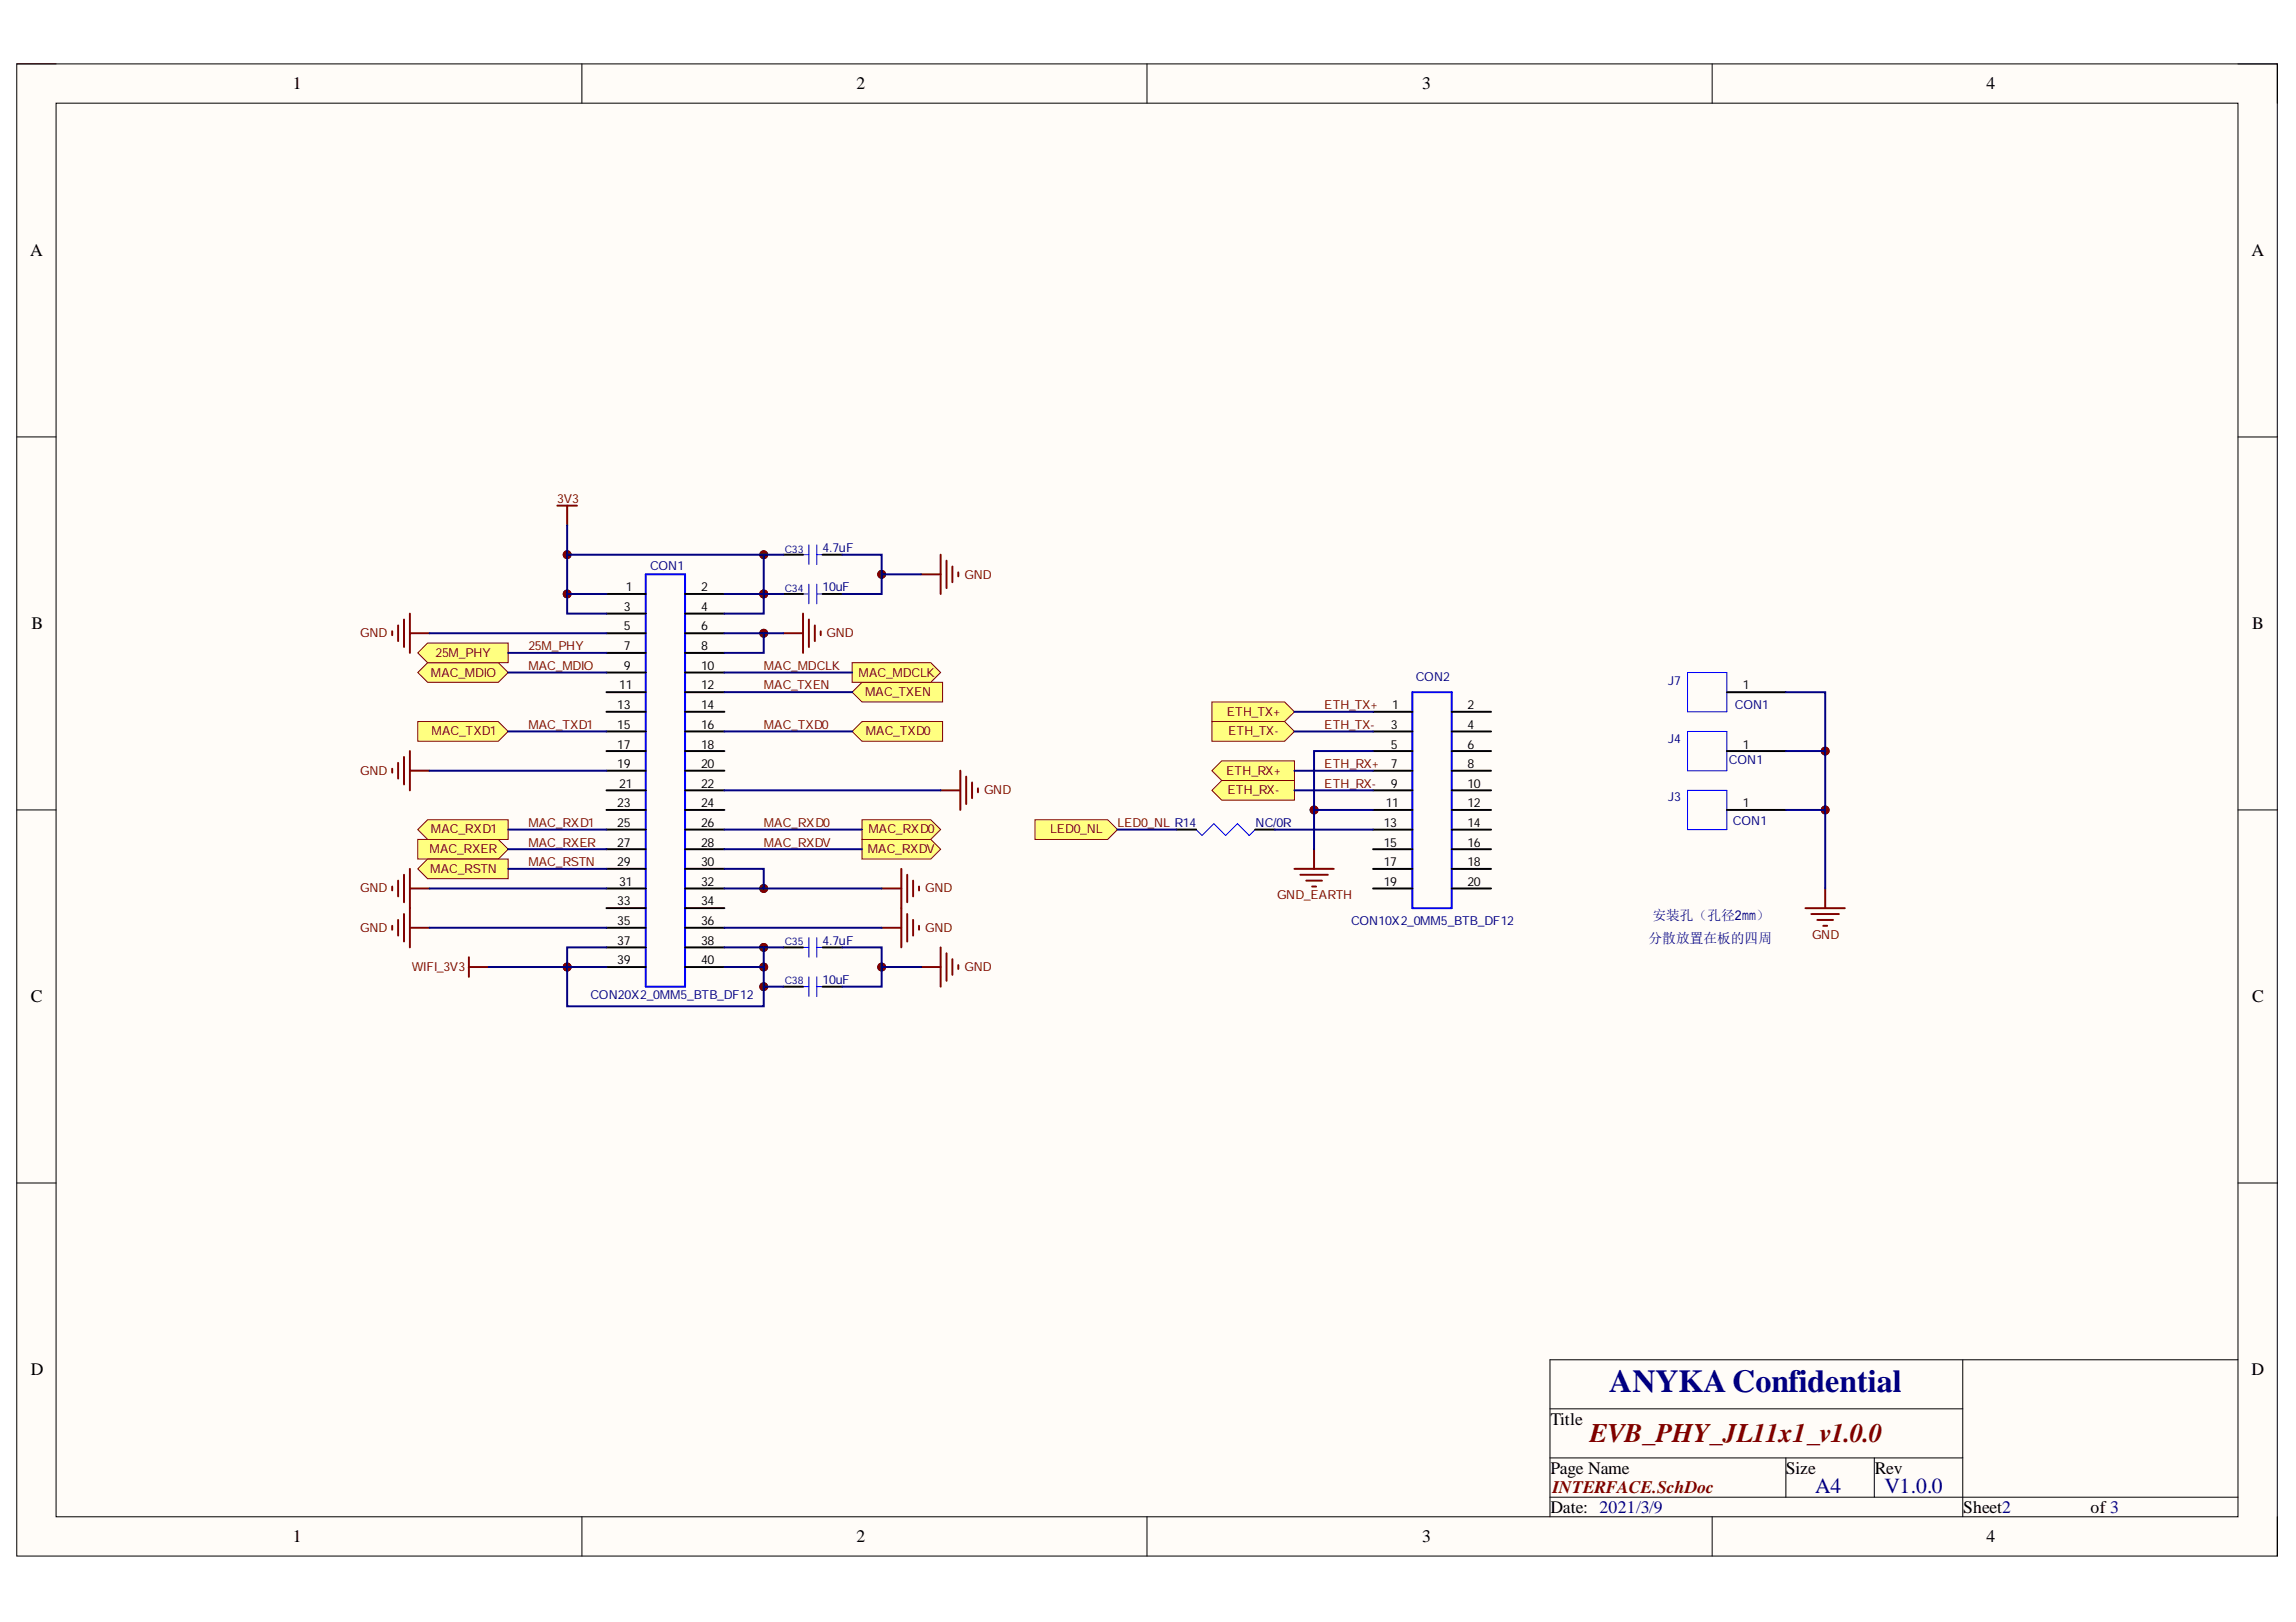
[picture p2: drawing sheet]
<svg xmlns="http://www.w3.org/2000/svg" width="297mm" height="210mm" viewBox="0 0 297 210" stroke-linecap="round" stroke-linejoin="round" font-family="sans-serif">
<defs><g id="words">
<text font-size="4.1" fill="#000080" x="208.2" y="180.1">ANYKA Confidential</text>
<text font-size="3.5" fill="#800000" x="205.7" y="186.6">EVB_PHY_JL11x1_v1.0.0</text>
<g font-size="2.8" fill="#000080">
<text x="234.9" y="193.1">A4</text>
<text x="243.8" y="193.1">V1.0.0</text>
</g>
<g font-size="2.3">
<text x="37.9" y="11.6">1</text>
<text x="110.8" y="11.6">2</text>
<text x="184" y="11.6">3</text>
<text x="257" y="11.6">4</text>
<text x="3.9" y="33.1">A</text>
<text x="291.3" y="33.1">A</text>
<text x="4.1" y="81.4">B</text>
<text x="291.4" y="81.4">B</text>
<text x="4" y="129.7">C</text>
<text x="291.4" y="129.7">C</text>
<text x="4" y="177.9">D</text>
<text x="291.3" y="177.9">D</text>
<text x="200.6" y="184.4">Title</text>
<text x="200.6" y="190.7">Page Name</text>
<text x="231" y="190.7">Size</text>
<text x="242.5" y="190.7">Rev</text>
<text x="200.6" y="195.8">Date: 2021/3/9</text>
<text x="254" y="195.8">Sheet2</text>
<text x="270.5" y="195.8">of 3</text>
<text x="37.9" y="199.6">1</text>
<text x="110.8" y="199.6">2</text>
<text x="184" y="199.6">3</text>
<text x="257" y="199.6">4</text>
</g>
<text font-size="2.3" fill="#800000" x="200.8" y="193.2">INTERFACE.SchDoc</text>
<g font-size="1.8" fill="#000080">
<text x="213.8" y="119">安装孔（孔径</text>
<text x="227.2" y="119">）</text>
<text x="213.3" y="122.1">分散放置在板的四周</text>
</g>
<g font-size="1.6" fill="#800000">
<text x="72.1" y="65.1">3V3</text>
<text x="124.8" y="74.9">GND</text>
<text x="46.6" y="82.5">GND</text>
<text x="106.9" y="82.5">GND</text>
<text x="55.8" y="87.6">MAC_MDIO</text>
<text x="56.3" y="85">25M_PHY</text>
<text x="68.4" y="86.6">MAC_MDIO</text>
<text x="68.4" y="84.1">25M_PHY</text>
<text x="98.8" y="86.6">MAC_MDCLK</text>
<text x="98.8" y="89.2">MAC_TXEN</text>
<text x="111.1" y="87.6">MAC_MDCLK</text>
<text x="55.8" y="95.2">MAC_TXD1</text>
<text x="68.4" y="94.3">MAC_TXD1</text>
<text x="98.8" y="94.3">MAC_TXD0</text>
<text x="111.9" y="90.1">MAC_TXEN</text>
<text x="112" y="95.2">MAC_TXD0</text>
<text x="158.7" y="92.6">ETH_TX+</text>
<text x="158.9" y="95.2">ETH_TX-</text>
<text x="171.3" y="91.7">ETH_TX+</text>
<text x="171.3" y="94.3">ETH_TX-</text>
<text x="46.6" y="100.2">GND</text>
<text x="158.6" y="100.2">ETH_RX+</text>
<text x="171.3" y="99.4">ETH_RX+</text>
<text x="171.3" y="101.9">ETH_RX-</text>
<text x="55.8" y="107.9">MAC_RXD1</text>
<text x="68.4" y="107">MAC_RXD1</text>
<text x="98.8" y="107">MAC_RXD0</text>
<text x="112.3" y="107.9">MAC_RXD0</text>
<text x="127.3" y="102.8">GND</text>
<text x="135.9" y="107.9">LED0_NL</text>
<text x="144.6" y="107">LED0_NL R14</text>
<text x="158.8" y="102.8">ETH_RX-</text>
<text x="55.6" y="110.4">MAC_RXER</text>
<text x="55.7" y="112.9">MAC_RSTN</text>
<text x="68.4" y="109.5">MAC_RXER</text>
<text x="68.4" y="112.1">MAC_RSTN</text>
<text x="98.8" y="109.5">MAC_RXDV</text>
<text x="112.3" y="110.4">MAC_RXDV</text>
<text x="46.6" y="115.5">GND</text>
<text x="119.7" y="115.5">GND</text>
<text x="165.2" y="116.4">GND_EARTH</text>
<text x="46.6" y="120.6">GND</text>
<text x="53.3" y="125.7">WIFI_3V3</text>
<text x="119.7" y="120.6">GND</text>
<text x="124.8" y="125.7">GND</text>
<text x="234.4" y="121.5">GND</text>
</g>
<g font-size="1.6" fill="#000080">
<text x="106.4" y="71.4">4.7uF</text>
<text x="84.1" y="73.7">CON1</text>
<text x="106.4" y="76.5">10uF</text>
<text x="183.2" y="88.2">CON2</text>
<text x="215.8" y="88.7">J7</text>
<text x="224.4" y="91.7">CON1</text>
<text x="215.8" y="96.1">J4</text>
<text x="223.7" y="98.9">CON1</text>
<text x="162.4" y="107">NC/0R</text>
<text x="215.8" y="103.7">J3</text>
<text x="224.2" y="106.8">CON1</text>
<text x="174.8" y="119.7">CON10X2_0MM5_BTB_DF12</text>
<text x="106.4" y="122.2">4.7uF</text>
<text x="76.4" y="129.3">CON20X2_0MM5_BTB_DF12</text>
<text x="106.4" y="127.3">10uF</text>
</g>
<g font-size="1.6">
<text x="81" y="76.5">1</text>
<text x="90.7" y="76.5">2</text>
<text x="80.7" y="79">3</text>
<text x="80.7" y="81.6">5</text>
<text x="90.7" y="79">4</text>
<text x="90.7" y="81.6">6</text>
<text x="80.1" y="89.2">11</text>
<text x="80.7" y="84.1">7</text>
<text x="80.7" y="86.6">9</text>
<text x="90.7" y="84.1">8</text>
<text x="90.7" y="86.6">10</text>
<text x="90.7" y="89.2">12</text>
<text x="225.5" y="89.2">1</text>
<text x="79.9" y="91.7">13</text>
<text x="79.9" y="94.3">15</text>
<text x="90.7" y="91.7">14</text>
<text x="90.7" y="94.3">16</text>
<text x="179.9" y="94.3">3</text>
<text x="180.1" y="91.7">1</text>
<text x="189.8" y="91.7">2</text>
<text x="189.8" y="94.3">4</text>
<text x="79.9" y="96.9">17</text>
<text x="79.9" y="99.4">19</text>
<text x="80.1" y="101.9">21</text>
<text x="90.7" y="96.9">18</text>
<text x="90.7" y="99.4">20</text>
<text x="90.7" y="101.9">22</text>
<text x="179.9" y="96.9">5</text>
<text x="179.9" y="99.4">7</text>
<text x="179.9" y="101.9">9</text>
<text x="189.8" y="96.9">6</text>
<text x="189.8" y="99.4">8</text>
<text x="189.8" y="101.9">10</text>
<text x="225.5" y="96.9">1</text>
<text x="79.9" y="104.5">23</text>
<text x="79.9" y="107">25</text>
<text x="90.7" y="104.5">24</text>
<text x="90.7" y="107">26</text>
<text x="179" y="107">13</text>
<text x="179.3" y="104.5">11</text>
<text x="189.8" y="104.5">12</text>
<text x="189.8" y="107">14</text>
<text x="225.5" y="104.5">1</text>
<text x="79.9" y="109.5">27</text>
<text x="79.9" y="112.1">29</text>
<text x="90.7" y="109.5">28</text>
<text x="90.7" y="112.1">30</text>
<text x="179" y="109.5">15</text>
<text x="179" y="112.1">17</text>
<text x="189.8" y="109.5">16</text>
<text x="189.8" y="112.1">18</text>
<text x="79.9" y="117.2">33</text>
<text x="79.9" y="119.7">35</text>
<text x="80.1" y="114.6">31</text>
<text x="90.7" y="114.6">32</text>
<text x="90.7" y="117.2">34</text>
<text x="90.7" y="119.7">36</text>
<text x="179" y="114.6">19</text>
<text x="189.8" y="114.6">20</text>
<text x="79.9" y="122.2">37</text>
<text x="79.9" y="124.8">39</text>
<text x="90.7" y="122.2">38</text>
<text x="90.7" y="124.8">40</text>
</g>
<g font-size="1.4" fill="#000080">
<text x="101.5" y="71.5">C33</text>
<text x="101.5" y="76.6">C34</text>
<text x="101.5" y="122.3">C35</text>
<text x="101.5" y="127.4">C38</text>
</g>
</g></defs>
<path d="M2.2 8.3h292.4v193.1h-292.4z" fill-rule="evenodd" fill="#fffcf8"/>
<path d="M2.2 8.3h292.4v193.1h-292.4z" fill="none" stroke="#000" stroke-width=".13"/>
<path d="M7.3 13.4h282.2v182.9h-282.2z" fill-rule="evenodd" fill="#fffcf8"/>
<g fill="none" stroke="#000" stroke-width=".13">
<path d="M2.2 8.3h5.1M7.3 13.4h282.2v182.9h-282.2zM75.3 8.3v5M148.4 8.3v5M221.5 8.3v5.1M289.5 8.3h5.1v5.1M2.2 56.5h5.1M289.5 56.5h5.1M2.2 104.8h5.1M289.5 104.8h5.1M2.2 153.1h5.1M289.5 153.1h5.1"/>
<path d="M75.3 196.3v5.1M148.4 196.3v5.1M221.5 196.3v5.1M294.6 196.3v5.1"/>
</g>
<circle cx="73.4" cy="125.1" r=".51" fill="#000080"/>
<circle cx="73.4" cy="125.1" r=".51" fill="none" stroke="#000080" stroke-width=".13"/>
<circle cx="73.4" cy="76.9" r=".51" fill="#000080"/>
<circle cx="73.4" cy="76.9" r=".51" fill="none" stroke="#000080" stroke-width=".13"/>
<circle cx="73.4" cy="71.8" r=".51" fill="#000080"/>
<circle cx="73.4" cy="71.8" r=".51" fill="none" stroke="#000080" stroke-width=".13"/>
<circle cx="98.8" cy="127.7" r=".51" fill="#000080"/>
<circle cx="98.8" cy="127.7" r=".51" fill="none" stroke="#000080" stroke-width=".13"/>
<circle cx="98.8" cy="125.1" r=".51" fill="#000080"/>
<circle cx="98.8" cy="125.1" r=".51" fill="none" stroke="#000080" stroke-width=".13"/>
<circle cx="98.8" cy="122.6" r=".51" fill="#000080"/>
<circle cx="98.8" cy="122.6" r=".51" fill="none" stroke="#000080" stroke-width=".13"/>
<circle cx="98.8" cy="115" r=".51" fill="#000080"/>
<circle cx="98.8" cy="115" r=".51" fill="none" stroke="#000080" stroke-width=".13"/>
<circle cx="98.8" cy="81.9" r=".51" fill="#000080"/>
<circle cx="98.8" cy="81.9" r=".51" fill="none" stroke="#000080" stroke-width=".13"/>
<circle cx="98.8" cy="76.9" r=".51" fill="#000080"/>
<circle cx="98.8" cy="76.9" r=".51" fill="none" stroke="#000080" stroke-width=".13"/>
<circle cx="98.8" cy="71.8" r=".51" fill="#000080"/>
<circle cx="98.8" cy="71.8" r=".51" fill="none" stroke="#000080" stroke-width=".13"/>
<circle cx="114.1" cy="125.1" r=".51" fill="#000080"/>
<circle cx="114.1" cy="125.1" r=".51" fill="none" stroke="#000080" stroke-width=".13"/>
<circle cx="114.1" cy="74.3" r=".51" fill="#000080"/>
<circle cx="114.1" cy="74.3" r=".51" fill="none" stroke="#000080" stroke-width=".13"/>
<circle cx="170" cy="104.8" r=".51" fill="#000080"/>
<circle cx="170" cy="104.8" r=".51" fill="none" stroke="#000080" stroke-width=".13"/>
<circle cx="236.1" cy="104.8" r=".51" fill="#000080"/>
<circle cx="236.1" cy="104.8" r=".51" fill="none" stroke="#000080" stroke-width=".13"/>
<circle cx="236.1" cy="97.2" r=".51" fill="#000080"/>
<circle cx="236.1" cy="97.2" r=".51" fill="none" stroke="#000080" stroke-width=".13"/>
<path d="M253.9 176v20.3M289.5 176h-89v20.3M200.5 182.3h53.4M200.5 193.8h89M200.5 188.7h53.4M231 188.7v5.1M242.5 188.7v5.1" fill="none" stroke="#000" stroke-width=".13"/>
<path d="M218.3 87h5.1v5.1h-5.1zM218.3 94.7h5.1v5h-5.1zM218.3 102.3h5.1v5.1h-5.1z" fill="none" stroke="#00f" stroke-width=".13"/>
<path d="M223.4 89.6h7.6M223.4 97.2h7.6M223.4 104.8h7.6" fill="none" stroke="#000" stroke-width=".25"/>
<circle cx="236.1" cy="97.2" r=".51" fill="#800000"/>
<circle cx="236.1" cy="97.2" r=".51" fill="none" stroke="#800000" stroke-width=".13"/>
<circle cx="236.1" cy="104.8" r=".51" fill="#800000"/>
<circle cx="236.1" cy="104.8" r=".51" fill="none" stroke="#800000" stroke-width=".13"/>
<circle cx="73.4" cy="71.8" r=".51" fill="#800000"/>
<circle cx="73.4" cy="71.8" r=".51" fill="none" stroke="#800000" stroke-width=".13"/>
<circle cx="73.4" cy="76.9" r=".51" fill="#800000"/>
<circle cx="73.4" cy="76.9" r=".51" fill="none" stroke="#800000" stroke-width=".13"/>
<circle cx="98.8" cy="76.9" r=".51" fill="#800000"/>
<circle cx="98.8" cy="76.9" r=".51" fill="none" stroke="#800000" stroke-width=".13"/>
<circle cx="98.8" cy="81.9" r=".51" fill="#800000"/>
<circle cx="98.8" cy="81.9" r=".51" fill="none" stroke="#800000" stroke-width=".13"/>
<circle cx="170" cy="104.8" r=".51" fill="#800000"/>
<circle cx="170" cy="104.8" r=".51" fill="none" stroke="#800000" stroke-width=".13"/>
<circle cx="73.4" cy="125.1" r=".51" fill="#800000"/>
<circle cx="73.4" cy="125.1" r=".51" fill="none" stroke="#800000" stroke-width=".13"/>
<circle cx="98.8" cy="125.1" r=".51" fill="#800000"/>
<circle cx="98.8" cy="125.1" r=".51" fill="none" stroke="#800000" stroke-width=".13"/>
<circle cx="98.8" cy="76.9" r=".51" fill="#800000"/>
<circle cx="98.8" cy="76.9" r=".51" fill="none" stroke="#800000" stroke-width=".13"/>
<circle cx="98.8" cy="71.8" r=".51" fill="#800000"/>
<circle cx="98.8" cy="71.8" r=".51" fill="none" stroke="#800000" stroke-width=".13"/>
<circle cx="114.1" cy="74.3" r=".51" fill="#800000"/>
<circle cx="114.1" cy="74.3" r=".51" fill="none" stroke="#800000" stroke-width=".13"/>
<circle cx="98.8" cy="122.6" r=".51" fill="#800000"/>
<circle cx="98.8" cy="122.6" r=".51" fill="none" stroke="#800000" stroke-width=".13"/>
<circle cx="114.1" cy="125.1" r=".51" fill="#800000"/>
<circle cx="114.1" cy="125.1" r=".51" fill="none" stroke="#800000" stroke-width=".13"/>
<circle cx="73.4" cy="125.1" r=".51" fill="#800000"/>
<circle cx="73.4" cy="125.1" r=".51" fill="none" stroke="#800000" stroke-width=".13"/>
<circle cx="98.8" cy="115" r=".51" fill="#800000"/>
<circle cx="98.8" cy="115" r=".51" fill="none" stroke="#800000" stroke-width=".13"/>
<circle cx="98.8" cy="127.7" r=".51" fill="#800000"/>
<circle cx="98.8" cy="127.7" r=".51" fill="none" stroke="#800000" stroke-width=".13"/>
<path d="M72.1 65.4h2.5M73.4 65.4v2.6M233.6 117.5h5.1M234.3 118.3h3.6M235.1 119h2M235.9 119.8h.5M236.1 115v2.5" fill="none" stroke="#800000" stroke-width=".25"/>
<path d="M55.3 85.8h9.2l1.2 1.2-1.2 1.3h-9.2l-1.3-1.3z" fill-rule="evenodd" fill="#ffff80"/>
<path d="M55.3 85.8h9.2l1.2 1.2-1.2 1.3h-9.2l-1.3-1.3z" fill="none" stroke="#800000" stroke-width=".13"/>
<path d="M111.5 108.6h8.9l1.3 1.3-1.3 1.3h-8.9z" fill-rule="evenodd" fill="#ffff80"/>
<path d="M111.5 108.6h8.9l1.3 1.3-1.3 1.3h-8.9z" fill="none" stroke="#800000" stroke-width=".13"/>
<path d="M54 108.6h10.5l1.2 1.3-1.2 1.3h-10.5z" fill-rule="evenodd" fill="#ffff80"/>
<path d="M54 108.6h10.5l1.2 1.3-1.2 1.3h-10.5z" fill="none" stroke="#800000" stroke-width=".13"/>
<path d="M54 112.4l1.3-1.2h10.4v2.5h-10.4z" fill-rule="evenodd" fill="#ffff80"/>
<path d="M54 112.4l1.3-1.2h10.4v2.5h-10.4z" fill="none" stroke="#800000" stroke-width=".13"/>
<path d="M55.3 83.2h10.4v2.6h-10.4l-1.3-1.3z" fill-rule="evenodd" fill="#ffff80"/>
<path d="M55.3 83.2h10.4v2.6h-10.4l-1.3-1.3z" fill="none" stroke="#800000" stroke-width=".13"/>
<path d="M54 107.4l1.3-1.3h10.4v2.5h-10.4z" fill-rule="evenodd" fill="#ffff80"/>
<path d="M54 107.4l1.3-1.3h10.4v2.5h-10.4z" fill="none" stroke="#800000" stroke-width=".13"/>
<path d="M111.5 106.1h8.9l1.3 1.3-1.3 1.2h-8.9z" fill-rule="evenodd" fill="#ffff80"/>
<path d="M111.5 106.1h8.9l1.3 1.3-1.3 1.2h-8.9z" fill="none" stroke="#800000" stroke-width=".13"/>
<path d="M110.2 89.6l1.3-1.3h10.4v2.5h-10.4z" fill-rule="evenodd" fill="#ffff80"/>
<path d="M110.2 89.6l1.3-1.3h10.4v2.5h-10.4z" fill="none" stroke="#800000" stroke-width=".13"/>
<path d="M110.2 85.8h10.2l1.3 1.2-1.3 1.3h-10.2z" fill-rule="evenodd" fill="#ffff80"/>
<path d="M110.2 85.8h10.2l1.3 1.2-1.3 1.3h-10.2z" fill="none" stroke="#800000" stroke-width=".13"/>
<path d="M54 93.4h10.5l1.2 1.3-1.2 1.2h-10.5z" fill-rule="evenodd" fill="#ffff80"/>
<path d="M54 93.4h10.5l1.2 1.3-1.2 1.2h-10.5z" fill="none" stroke="#800000" stroke-width=".13"/>
<path d="M110.2 94.7l1.3-1.3h10.4v2.5h-10.4z" fill-rule="evenodd" fill="#ffff80"/>
<path d="M110.2 94.7l1.3-1.3h10.4v2.5h-10.4z" fill="none" stroke="#800000" stroke-width=".13"/>
<g fill="none" stroke="#800000" stroke-width=".25">
<path d="M53 79.4v5.1M103.9 79.4v5.1M50.7 81.7v.5M50.7 99.5v.5M51.5 80.9v2.1M51.5 98.7v2.1M52.3 80.2v3.5M52.3 98v3.5M53 97.2v5.1M53 81.9h2.6M53 99.7h2.6M101.3 81.9h2.6"/>
<path d="M104.7 80.2v3.5M105.4 80.9v2.1M106.2 81.7v.5M124.2 99.7v5.1M121.7 102.3h2.5M125 100.5v3.6M125.8 101.3v2M126.5 102v.5"/>
</g>
<path d="M156.8 90.8h9.4l1.3 1.3-1.3 1.3h-9.4z" fill-rule="evenodd" fill="#ffff80"/>
<path d="M156.8 90.8h9.4l1.3 1.3-1.3 1.3h-9.4z" fill="none" stroke="#800000" stroke-width=".13"/>
<path d="M156.8 93.4h9.4l1.3 1.3-1.3 1.2h-9.4z" fill-rule="evenodd" fill="#ffff80"/>
<path d="M156.8 93.4h9.4l1.3 1.3-1.3 1.2h-9.4z" fill="none" stroke="#800000" stroke-width=".13"/>
<path d="M158.1 98.5h9.4v2.5h-9.4l-1.3-1.3z" fill-rule="evenodd" fill="#ffff80"/>
<path d="M158.1 98.5h9.4v2.5h-9.4l-1.3-1.3z" fill="none" stroke="#800000" stroke-width=".13"/>
<path d="M158.1 101h9.4v2.5h-9.4l-1.3-1.2z" fill-rule="evenodd" fill="#ffff80"/>
<path d="M158.1 101h9.4v2.5h-9.4l-1.3-1.2z" fill="none" stroke="#800000" stroke-width=".13"/>
<g fill="none" stroke="#800000" stroke-width=".25">
<path d="M119.1 74.3h2.6M121.7 71.8v5.1M122.5 72.5v3.6M123.2 73.3v2M124 74.1v.5M50.7 114.7v.5M50.7 119.8v.5M51.5 114v2M51.5 119v2.1M52.3 113.2v3.6M52.3 118.3v3.5M53 112.4v10.2"/>
<path d="M53 115h2.6M114.1 115h2.5M116.6 112.4v10.2M117.4 113.2v3.6M117.4 118.3v3.5M118.1 114v2M118.1 119v2.1M118.9 114.7v.5M118.9 119.8v.5M167.5 112.4h5M168.2 113.2h3.6M169 114h2"/>
<path d="M169.8 114.7h.5M170 109.9v2.5M53 120.1h2.6M60.7 123.9v2.5M60.7 125.1h2.5M114.1 120.1h2.5M119.1 125.1h2.6M121.7 122.6v5.1M122.5 123.4v3.5M123.2 124.1v2.1M124 124.9v.5"/>
</g>
<path d="M133.9 106.1h9.4l1.3 1.3-1.3 1.2h-9.4z" fill-rule="evenodd" fill="#ffff80"/>
<path d="M133.9 106.1h9.4l1.3 1.3-1.3 1.2h-9.4z" fill="none" stroke="#800000" stroke-width=".13"/>
<path d="M83.5 74.3h5.1v53.4h-5.1zM182.7 89.6h5.1v27.9h-5.1z" fill="none" stroke="#00f" stroke-width=".25"/>
<g fill="none" stroke="#000" stroke-width=".25">
<path d="M78.5 76.9h5M78.5 79.4h5M88.6 76.9h5.1M88.6 79.4h5.1M101.3 76.9h2.6M101.3 71.8h2.6M106.4 76.9h2.6M106.4 71.8h2.6M78.5 81.9h5M78.5 84.5h5M78.5 87h5M78.5 89.6h5"/>
<path d="M78.5 92.1h5M78.5 94.7h5M78.5 97.2h5M78.5 99.7h5M88.6 81.9h5.1M88.6 84.5h5.1M88.6 87h5.1M88.6 89.6h5.1M88.6 92.1h5.1M88.6 94.7h5.1M88.6 97.2h5.1M88.6 99.7h5.1"/>
<path d="M177.6 92.1h5.1M177.6 94.7h5.1M177.6 97.2h5.1M177.6 99.7h5.1M187.8 92.1h5.1M187.8 94.7h5.1M187.8 97.2h5.1M187.8 99.7h5.1M78.5 102.3h5M78.5 104.8h5M78.5 107.4h5M78.5 109.9h5"/>
<path d="M78.5 112.4h5M78.5 115h5M78.5 117.5h5M88.6 102.3h5.1M88.6 104.8h5.1M88.6 107.4h5.1M88.6 109.9h5.1M88.6 112.4h5.1M88.6 115h5.1M88.6 117.5h5.1M152.2 107.4h2.5M162.4 107.4h2.5"/>
<path d="M177.6 102.3h5.1M177.6 104.8h5.1M177.6 107.4h5.1M177.6 109.9h5.1M177.6 115h5.1M177.6 112.4h5.1M187.8 102.3h5.1M187.8 104.8h5.1M187.8 107.4h5.1M187.8 109.9h5.1M187.8 115h5.1M187.8 112.4h5.1"/>
<path d="M78.5 120.1h5M78.5 122.6h5M78.5 125.1h5M88.6 120.1h5.1M88.6 122.6h5.1M88.6 125.1h5.1M101.3 122.6h2.6M101.3 127.7h2.6M106.4 122.6h2.6M106.4 127.7h2.6"/>
</g>
<g fill="none" stroke="#00f" stroke-width=".13">
<path d="M103.9 71.8h.8M103.9 76.9h.8M104.7 70.5v2.6M104.7 75.6v2.5M105.7 71.8h.7M105.7 70.5v2.6M105.7 75.6v2.5M105.7 76.9h.7M154.7 107.4l.8 .7 1.5-1.5 1.6 1.5 1.5-1.5 1.5 1.5 .8-.7M103.9 122.6h.8M103.9 127.7h.8M104.7 121.3v2.6"/>
<path d="M104.7 126.4v2.6M105.7 121.3v2.6M105.7 126.4v2.6M105.7 122.6h.7M105.7 127.7h.7"/>
</g>
<g fill="none" stroke="#000080" stroke-width=".25">
<path d="M73.4 76.9v2.5h5.1M73.4 76.9h5.1M73.4 71.8h27.9M73.4 68v8.9M93.7 76.9h7.6M98.8 71.8v7.6h-5.1M109 71.8h5.1v2.5M114.1 74.3v2.6h-5.1M114.1 74.3h5M55.6 99.7h22.9M55.6 81.9h22.9M65.7 94.7h12.8"/>
<path d="M65.7 87h12.8M65.7 84.5h12.8M93.7 81.9h7.6M93.7 94.7h16.5M93.7 87h16.5M93.7 89.6h16.5M98.8 81.9v2.6h-5.1M167.5 99.7h10.1M167.5 94.7h10.1M167.5 92.1h10.1M177.6 97.2h-7.6v7.6h7.6M231 89.6h5.1v7.6"/>
<path d="M231 97.2h5.1M236.1 97.2v17.8M55.6 115h22.9M65.7 112.4h12.8M65.7 109.9h12.8M65.7 107.4h12.8M93.7 112.4h5.1v2.6M93.7 115h20.4M93.7 109.9h17.8M93.7 107.4h17.8M93.7 102.3h28M144.6 107.4h7.6"/>
<path d="M164.9 107.4h12.7M167.5 102.3h10.1M170 104.8v5.1M231 104.8h5.1M55.6 120.1h22.9M63.2 125.1h15.3M78.5 122.6h-5.1v7.6h25.4v-2.5M93.7 120.1h20.4M93.7 125.1h5.1M93.7 122.6h7.6M98.8 127.7h2.5M98.8 122.6v5.1"/>
<path d="M109 122.6h5.1v2.5M114.1 125.1v2.6h-5.1M114.1 125.1h5"/>
</g>
<use href="#words"/>
</svg>
